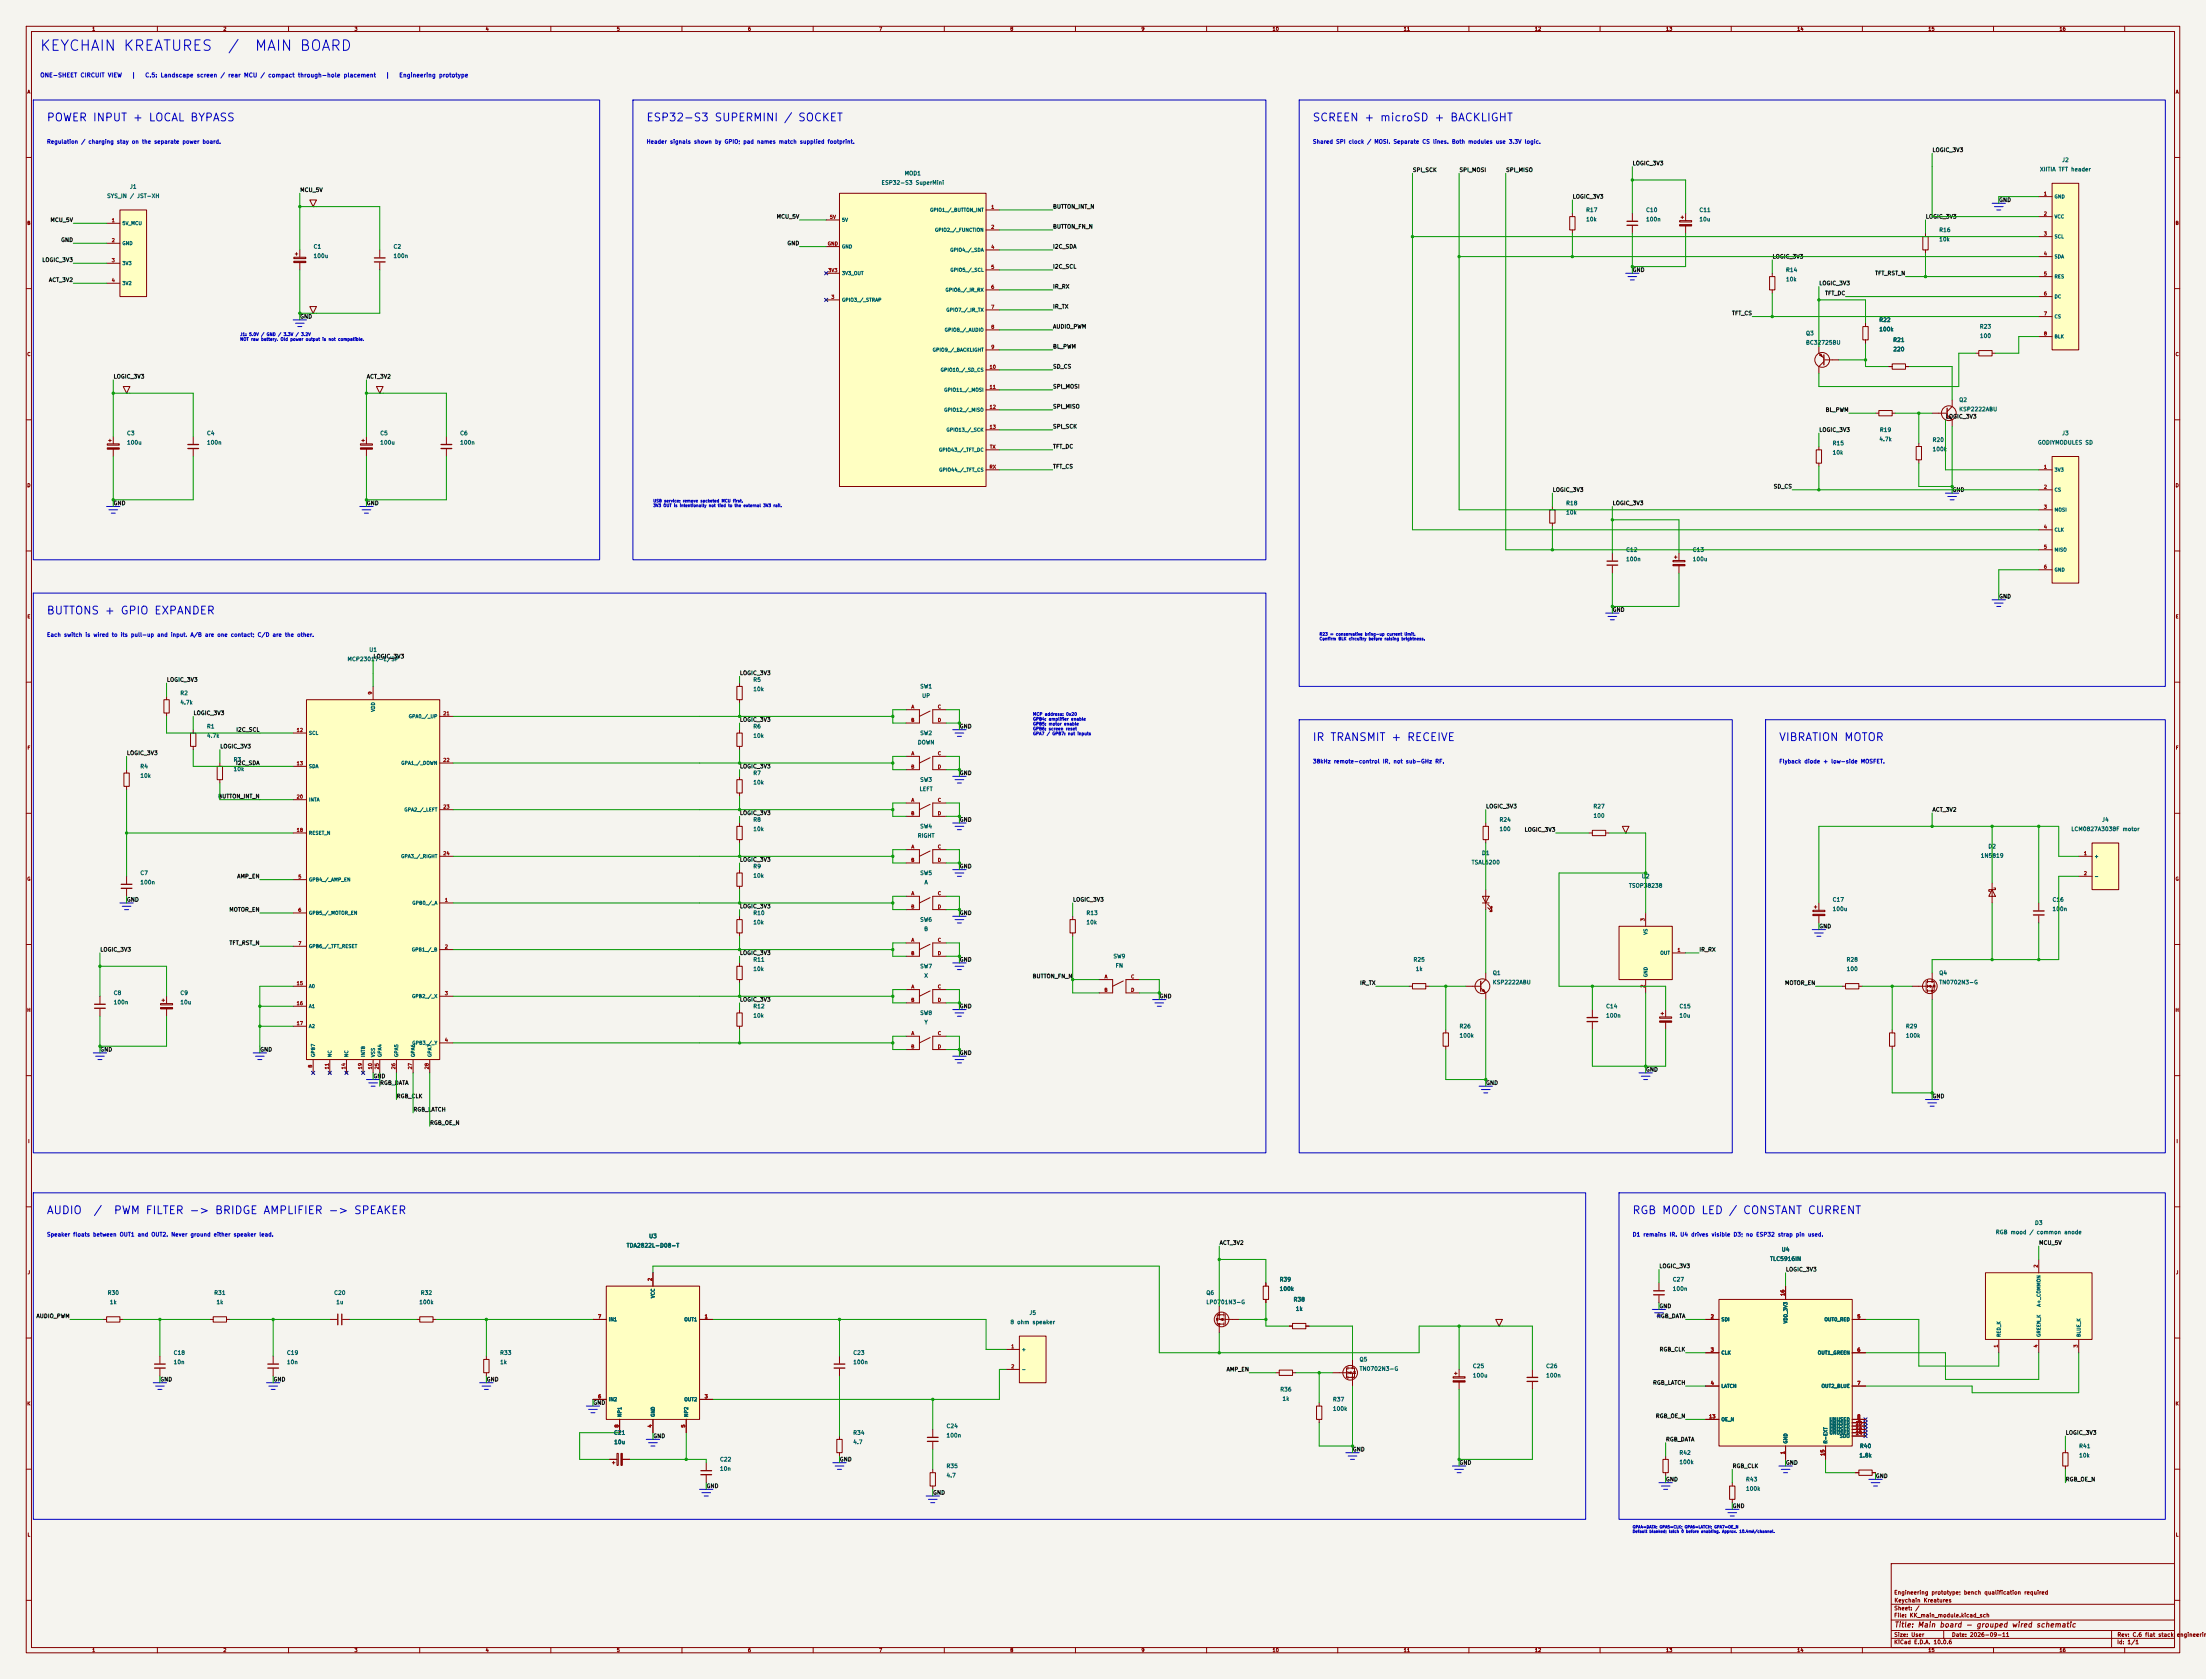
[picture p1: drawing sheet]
<svg xmlns="http://www.w3.org/2000/svg" width="841mm" height="640mm" viewBox="0 0 841 640" stroke-linecap="round" stroke-linejoin="round" font-family="sans-serif">
<defs><g id="words">
<g font-size="4" fill="#0000c2">
<text x="14.9" y="20.4">KEYCHAIN KREATURES</text>
<text x="86.6" y="20.4">/</text>
<text x="96.8" y="20.4">MAIN BOARD</text>
</g>
<g font-size="3" fill="#0000c2">
<text x="17.6" y="47">POWER INPUT + LOCAL BYPASS</text>
<text x="246.2" y="47">ESP32-S3 SUPERMINI / SOCKET</text>
<text x="500.2" y="47">SCREEN + microSD + BACKLIGHT</text>
<text x="17.6" y="235">BUTTONS + GPIO EXPANDER</text>
<text x="500.2" y="283.2">IR TRANSMIT + RECEIVE</text>
<text x="678" y="283.2">VIBRATION MOTOR</text>
<text x="17.6" y="463.6">AUDIO</text>
<text x="35.4" y="463.6">/</text>
<text x="43.2" y="463.6">PWM FILTER -&gt; BRIDGE AMPLIFIER -&gt; SPEAKER</text>
<text x="622.1" y="463.6">RGB MOOD LED / CONSTANT CURRENT</text>
</g>
<text font-size="2" fill="#840000" x="722" y="620.8">Title: Main board - grouped wired schematic</text>
<g font-size="1.6" fill="#0000c2">
<text x="15.2" y="29.9">ONE-SHEET CIRCUIT VIEW</text>
<text x="50" y="29.9">|</text>
<text x="55.2" y="29.9">C.5: Landscape screen / rear MCU / compact through-hole placement</text>
<text x="146.8" y="29.9">|</text>
<text x="152" y="29.9">Engineering prototype</text>
</g>
<g font-size="1.5" fill="#0000c2">
<text x="17.7" y="55.1">Regulation / charging stay on the separate power board.</text>
<text x="246.3" y="55.1">Header signals shown by GPIO; pad names match supplied footprint.</text>
<text x="500.3" y="55.1">Shared SPI clock / MOSI. Separate CS lines. Both modules use 3.3V logic.</text>
<text x="17.7" y="243.1">Each switch is wired to its pull-up and input. A/B are one contact; C/D are the other.</text>
<text x="500.3" y="291.3">38kHz remote-control IR, not sub-GHz RF.</text>
<text x="678.1" y="291.3">Flyback diode + low-side MOSFET.</text>
<text x="17.7" y="471.7">Speaker floats between OUT1 and OUT2. Never ground either speaker lead.</text>
<text x="622.3" y="471.7">D1 remains IR. U4 drives visible D3; no ESP32 strap pin used.</text>
</g>
<g font-size="1.5" fill="#0f0f0f">
<text x="736.6" y="58.3">LOGIC_3V3</text>
<text x="538.4" y="65.9">SPI_SCK</text>
<text x="556.2" y="65.9">SPI_MOSI</text>
<text x="574" y="65.9">SPI_MISO</text>
<text x="622.3" y="63.4">LOGIC_3V3</text>
<text x="114.3" y="73.5">MCU_5V</text>
<text x="599.4" y="76.1">LOGIC_3V3</text>
<text x="762" y="77.3">GND</text>
<text x="295.9" y="83.7">MCU_5V</text>
<text x="401.3" y="79.9">BUTTON_INT_N</text>
<text x="734" y="83.7">LOGIC_3V3</text>
<text x="19" y="85">MCU_5V</text>
<text x="401.3" y="87.5">BUTTON_FN_N</text>
<text x="23.1" y="92.6">GND</text>
<text x="300" y="93.8">GND</text>
<text x="401.3" y="95.1">I2C_SDA</text>
<text x="15.9" y="100.2">LOGIC_3V3</text>
<text x="675.6" y="98.9">LOGIC_3V3</text>
<text x="18.5" y="107.8">ACT_3V2</text>
<text x="401.3" y="102.7">I2C_SCL</text>
<text x="622.3" y="104">GND</text>
<text x="714.7" y="105.3">TFT_RST_N</text>
<text x="401.3" y="110.4">IR_RX</text>
<text x="693.4" y="109.1">LOGIC_3V3</text>
<text x="695.6" y="112.9">TFT_DC</text>
<text x="401.3" y="118">IR_TX</text>
<text x="114.3" y="121.8">GND</text>
<text x="401.3" y="125.6">AUDIO_PWM</text>
<text x="660.1" y="120.5">TFT_CS</text>
<text x="401.3" y="133.2">BL_PWM</text>
<text x="401.3" y="140.8">SD_CS</text>
<text x="43.1" y="144.6">LOGIC_3V3</text>
<text x="139.7" y="144.6">ACT_3V2</text>
<text x="401.3" y="148.5">SPI_MOSI</text>
<text x="401.3" y="156.1">SPI_MISO</text>
<text x="695.8" y="157.3">BL_PWM</text>
<text x="741.6" y="159.9">LOGIC_3V3</text>
<text x="401.3" y="163.7">SPI_SCK</text>
<text x="693.4" y="165">LOGIC_3V3</text>
<text x="401.3" y="171.3">TFT_DC</text>
<text x="401.3" y="178.9">TFT_CS</text>
<text x="591.8" y="187.8">LOGIC_3V3</text>
<text x="676" y="186.6">SD_CS</text>
<text x="744.2" y="187.8">GND</text>
<text x="43.1" y="192.9">GND</text>
<text x="139.7" y="192.9">GND</text>
<text x="614.6" y="192.9">LOGIC_3V3</text>
<text x="614.6" y="233.5">GND</text>
<text x="762" y="228.5">GND</text>
<text x="142.2" y="251.3">LOGIC_3V3</text>
<text x="281.9" y="257.7">LOGIC_3V3</text>
<text x="63.5" y="260.2">LOGIC_3V3</text>
<text x="73.6" y="272.9">LOGIC_3V3</text>
<text x="281.9" y="275.5">LOGIC_3V3</text>
<text x="89.9" y="279.3">I2C_SCL</text>
<text x="365.7" y="278">GND</text>
<text x="83.8" y="285.6">LOGIC_3V3</text>
<text x="48.2" y="288.2">LOGIC_3V3</text>
<text x="89.8" y="292">I2C_SDA</text>
<text x="281.9" y="293.2">LOGIC_3V3</text>
<text x="365.7" y="295.8">GND</text>
<text x="83" y="304.7">BUTTON_INT_N</text>
<text x="281.9" y="311">LOGIC_3V3</text>
<text x="566.4" y="308.5">LOGIC_3V3</text>
<text x="736.6" y="309.7">ACT_3V2</text>
<text x="365.7" y="313.6">GND</text>
<text x="581.1" y="317.4">LOGIC_3V3</text>
<text x="281.9" y="328.8">LOGIC_3V3</text>
<text x="90.2" y="335.1">AMP_EN</text>
<text x="365.7" y="331.3">GND</text>
<text x="48.2" y="344">GND</text>
<text x="87.2" y="347.8">MOTOR_EN</text>
<text x="281.9" y="346.6">LOGIC_3V3</text>
<text x="408.9" y="344">LOGIC_3V3</text>
<text x="365.7" y="349.1">GND</text>
<text x="693.4" y="354.2">GND</text>
<text x="38.1" y="363.1">LOGIC_3V3</text>
<text x="87.3" y="360.5">TFT_RST_N</text>
<text x="281.9" y="364.4">LOGIC_3V3</text>
<text x="647.7" y="363.1">IR_RX</text>
<text x="365.7" y="366.9">GND</text>
<text x="393.5" y="373.2">BUTTON_FN_N</text>
<text x="518.3" y="375.8">IR_TX</text>
<text x="680.3" y="375.8">MOTOR_EN</text>
<text x="281.9" y="382.1">LOGIC_3V3</text>
<text x="441.9" y="380.9">GND</text>
<text x="365.7" y="384.7">GND</text>
<text x="38.1" y="401.2">GND</text>
<text x="99" y="401.2">GND</text>
<text x="365.7" y="402.5">GND</text>
<text x="142.2" y="411.3">GND</text>
<text x="144.7" y="413.9">RGB_DATA</text>
<text x="566.4" y="413.9">GND</text>
<text x="627.3" y="408.8">GND</text>
<text x="151.1" y="419">RGB_CLK</text>
<text x="736.6" y="419">GND</text>
<text x="157.4" y="424">RGB_LATCH</text>
<text x="163.8" y="429.1">RGB_OE_N</text>
<text x="464.8" y="474.8">ACT_3V2</text>
<text x="777.2" y="474.8">MCU_5V</text>
<text x="632.4" y="483.7">LOGIC_3V3</text>
<text x="680.7" y="485">LOGIC_3V3</text>
<text x="13.7" y="502.8">AUDIO_PWM</text>
<text x="631.5" y="502.8">RGB_DATA</text>
<text x="632.4" y="499">GND</text>
<text x="632.5" y="515.5">RGB_CLK</text>
<text x="60.9" y="526.9">GND</text>
<text x="104.1" y="526.9">GND</text>
<text x="185.4" y="526.9">GND</text>
<text x="467.4" y="523.1">AMP_EN</text>
<text x="630" y="528.2">RGB_LATCH</text>
<text x="226" y="535.8">GND</text>
<text x="631.1" y="540.9">RGB_OE_N</text>
<text x="248.9" y="548.5">GND</text>
<text x="635" y="549.8">RGB_DATA</text>
<text x="787.4" y="547.2">LOGIC_3V3</text>
<text x="320" y="557.4">GND</text>
<text x="515.6" y="553.6">GND</text>
<text x="556.2" y="558.7">GND</text>
<text x="660.4" y="559.9">RGB_CLK</text>
<text x="680.7" y="558.7">GND</text>
<text x="715" y="563.7">GND</text>
<text x="269.2" y="567.6">GND</text>
<text x="635" y="565">GND</text>
<text x="787.4" y="565">RGB_OE_N</text>
<text x="355.6" y="570.1">GND</text>
<text x="660.4" y="575.2">GND</text>
</g>
<g font-size="1.5" fill="#006464">
<text x="777.5" y="65.7">XIITIA TFT header</text>
<text x="786" y="62.1">J2</text>
<text x="335.9" y="70.8">ESP32-S3 SuperMini</text>
<text x="344.7" y="67.2">MOD1</text>
<text x="40.6" y="75.8">SYS_IN / JST-XH</text>
<text x="49.4" y="72.3">J1</text>
<text x="604.5" y="81.2">R17</text>
<text x="627.4" y="81.2">C10</text>
<text x="647.7" y="81.2">C11</text>
<text x="604.5" y="84.7">10k</text>
<text x="627.4" y="84.7">100n</text>
<text x="647.7" y="84.7">10u</text>
<text x="739.1" y="88.8">R16</text>
<text x="119.4" y="95.1">C1</text>
<text x="149.8" y="95.1">C2</text>
<text x="739.1" y="92.3">10k</text>
<text x="119.4" y="98.7">100u</text>
<text x="149.8" y="98.7">100n</text>
<text x="680.7" y="104">R14</text>
<text x="680.7" y="107.6">10k</text>
<text x="716.3" y="123.1">R22</text>
<text x="754.6" y="125.6">R23</text>
<text x="688.3" y="128.2">Q3</text>
<text x="688.3" y="131.7">BC32725BU</text>
<text x="716.3" y="126.6">100k</text>
<text x="721.6" y="130.7">R21</text>
<text x="754.6" y="129.2">100</text>
<text x="721.6" y="134.3">220</text>
<text x="746.7" y="153.6">Q2</text>
<text x="746.7" y="157.1">KSP2222ABU</text>
<text x="48.2" y="166.3">C3</text>
<text x="78.7" y="166.3">C4</text>
<text x="144.8" y="166.3">C5</text>
<text x="175.2" y="166.3">C6</text>
<text x="716.5" y="165">R19</text>
<text x="786" y="166.3">J3</text>
<text x="48.2" y="169.8">100u</text>
<text x="78.7" y="169.8">100n</text>
<text x="144.8" y="169.8">100u</text>
<text x="175.2" y="169.8">100n</text>
<text x="698.5" y="170.1">R15</text>
<text x="698.5" y="173.6">10k</text>
<text x="716.3" y="168.5">4.7k</text>
<text x="736.6" y="168.8">R20</text>
<text x="736.6" y="172.4">100k</text>
<text x="776.8" y="169.8">GODIYMODULES SD</text>
<text x="596.9" y="192.9">R18</text>
<text x="596.9" y="196.5">10k</text>
<text x="619.7" y="210.7">C12</text>
<text x="619.7" y="214.3">100n</text>
<text x="645.1" y="210.7">C13</text>
<text x="645.1" y="214.3">100u</text>
<text x="140.6" y="248.8">U1</text>
<text x="132.3" y="252.4">MCP23017-E/SP</text>
<text x="287" y="260.2">R5</text>
<text x="287" y="263.8">10k</text>
<text x="350.6" y="262.8">SW1</text>
<text x="68.6" y="265.3">R2</text>
<text x="68.6" y="268.9">4.7k</text>
<text x="351.4" y="266.3">UP</text>
<text x="78.7" y="278">R1</text>
<text x="78.7" y="281.6">4.7k</text>
<text x="287" y="278">R6</text>
<text x="287" y="281.6">10k</text>
<text x="350.6" y="280.6">SW2</text>
<text x="349.7" y="284.1">DOWN</text>
<text x="53.3" y="293.3">R4</text>
<text x="88.9" y="290.7">R3</text>
<text x="53.3" y="296.8">10k</text>
<text x="88.9" y="294.3">10k</text>
<text x="287" y="295.8">R7</text>
<text x="287" y="299.4">10k</text>
<text x="350.6" y="298.3">SW3</text>
<text x="350.4" y="301.9">LEFT</text>
<text x="607.3" y="308.5">R27</text>
<text x="287" y="313.6">R8</text>
<text x="287" y="317.1">10k</text>
<text x="350.6" y="316.1">SW4</text>
<text x="571.5" y="313.6">R24</text>
<text x="571.5" y="317.1">100</text>
<text x="607.3" y="312.1">100</text>
<text x="789.5" y="317.1">LCM0827A3038F motor</text>
<text x="801.2" y="313.6">J4</text>
<text x="349.7" y="319.7">RIGHT</text>
<text x="757.8" y="323.7">D2</text>
<text x="560.9" y="329.8">TSAL6200</text>
<text x="564.8" y="326.3">D1</text>
<text x="755" y="327.3">1N5819</text>
<text x="53.3" y="333.9">C7</text>
<text x="287" y="331.4">R9</text>
<text x="287" y="334.9">10k</text>
<text x="350.6" y="333.9">SW5</text>
<text x="625.7" y="335.2">U2</text>
<text x="53.3" y="337.5">100n</text>
<text x="352.3" y="337.5">A</text>
<text x="620.8" y="338.7">TSOP38238</text>
<text x="698.5" y="344.1">C17</text>
<text x="698.5" y="347.6">100u</text>
<text x="782.3" y="344.1">C16</text>
<text x="782.3" y="347.6">100n</text>
<text x="287" y="349.1">R10</text>
<text x="287" y="352.7">10k</text>
<text x="350.6" y="351.7">SW6</text>
<text x="414" y="349.1">R13</text>
<text x="414" y="352.7">10k</text>
<text x="352.2" y="355.2">B</text>
<text x="424.3" y="365.6">SW9</text>
<text x="287" y="366.9">R11</text>
<text x="287" y="370.5">10k</text>
<text x="350.6" y="369.5">SW7</text>
<text x="425.1" y="369.2">FN</text>
<text x="538.7" y="366.9">R25</text>
<text x="539.5" y="370.5">1k</text>
<text x="568.9" y="372">Q1</text>
<text x="703.8" y="366.9">R28</text>
<text x="703.8" y="370.5">100</text>
<text x="739.1" y="372">Q4</text>
<text x="352.2" y="373">X</text>
<text x="568.9" y="375.6">KSP2222ABU</text>
<text x="739.1" y="375.6">TN0702N3-G</text>
<text x="43.2" y="379.6">C8</text>
<text x="43.2" y="383.2">100n</text>
<text x="68.6" y="379.6">C9</text>
<text x="68.6" y="383.2">10u</text>
<text x="287" y="384.7">R12</text>
<text x="287" y="388.3">10k</text>
<text x="350.6" y="387.2">SW8</text>
<text x="612.1" y="384.7">C14</text>
<text x="612.1" y="388.3">100n</text>
<text x="640.1" y="384.7">C15</text>
<text x="640.1" y="388.3">10u</text>
<text x="352.3" y="390.8">Y</text>
<text x="556.2" y="392.3">R26</text>
<text x="556.2" y="395.9">100k</text>
<text x="726.4" y="392.3">R29</text>
<text x="726.4" y="395.9">100k</text>
<text x="775.6" y="467.2">D3</text>
<text x="247.3" y="472.3">U3</text>
<text x="760.7" y="470.8">RGB mood / common anode</text>
<text x="238.7" y="475.9">TDA2822L-D08-T</text>
<text x="679.1" y="477.4">U4</text>
<text x="674.6" y="481">TLC5916IN</text>
<text x="487.7" y="488.8">R39</text>
<text x="637.5" y="488.8">C27</text>
<text x="40.9" y="493.9">R30</text>
<text x="41.7" y="497.5">1k</text>
<text x="81.5" y="493.9">R31</text>
<text x="82.3" y="497.5">1k</text>
<text x="127.2" y="493.9">C20</text>
<text x="128" y="497.5">1u</text>
<text x="159.7" y="497.5">100k</text>
<text x="160.2" y="493.9">R32</text>
<text x="459.7" y="493.9">Q6</text>
<text x="459.7" y="497.5">LP0701N3-G</text>
<text x="487.7" y="492.4">100k</text>
<text x="493" y="496.5">R38</text>
<text x="637.5" y="492.4">100n</text>
<text x="392.3" y="501.5">J5</text>
<text x="493.8" y="500">1k</text>
<text x="385" y="505.1">8 ohm speaker</text>
<text x="66" y="516.8">C18</text>
<text x="66" y="520.3">10n</text>
<text x="109.2" y="516.8">C19</text>
<text x="109.2" y="520.3">10n</text>
<text x="190.5" y="516.8">R33</text>
<text x="190.5" y="520.3">1k</text>
<text x="325.1" y="516.8">C23</text>
<text x="325.1" y="520.3">100n</text>
<text x="518.1" y="519.3">Q5</text>
<text x="561.3" y="521.9">C25</text>
<text x="589.3" y="521.9">C26</text>
<text x="518.1" y="522.9">TN0702N3-G</text>
<text x="561.3" y="525.4">100u</text>
<text x="589.3" y="525.4">100n</text>
<text x="487.9" y="530.7">R36</text>
<text x="488.7" y="534.3">1k</text>
<text x="508" y="534.6">R37</text>
<text x="508" y="538.1">100k</text>
<text x="360.7" y="544.7">C24</text>
<text x="233.9" y="547.3">C21</text>
<text x="234" y="550.8">10u</text>
<text x="325.1" y="547.3">R34</text>
<text x="325.1" y="550.8">4.7</text>
<text x="360.7" y="548.3">100n</text>
<text x="274.3" y="557.4">C22</text>
<text x="640.1" y="554.9">R42</text>
<text x="708.7" y="555.9">1.8k</text>
<text x="708.9" y="552.3">R40</text>
<text x="792.5" y="552.3">R41</text>
<text x="792.5" y="555.9">10k</text>
<text x="274.3" y="561">10n</text>
<text x="360.7" y="560">R35</text>
<text x="360.7" y="563.5">4.7</text>
<text x="640.1" y="558.4">100k</text>
<text x="665.5" y="565">R43</text>
<text x="665.5" y="568.6">100k</text>
</g>
<g font-size="1.5" fill="#840000">
<text x="722" y="608.2">Engineering prototype; bench qualification required</text>
<text x="722" y="611.2">Keychain Kreatures</text>
<text x="722" y="616.9">File: KK_main_module.kicad_sch</text>
<text x="722" y="614.2">Sheet: /</text>
<text x="722" y="627.1">KiCad E.D.A. 10.0.6</text>
<text x="722" y="624.3">Size: User</text>
<text x="744" y="624.3">Date: 2026-09-11</text>
<text x="807" y="627.1">Id: 1/1</text>
<text x="807" y="624.3">Rev: C.6 flat stack</text>
<text x="829.7" y="624.3">engineering</text>
</g>
<g font-size="1.3" fill="#840000">
<text x="35" y="12">1</text>
<text x="85" y="12">2</text>
<text x="135" y="12">3</text>
<text x="185" y="12">4</text>
<text x="235" y="12">5</text>
<text x="285" y="12">6</text>
<text x="335" y="12">7</text>
<text x="385" y="12">8</text>
<text x="435" y="12">9</text>
<text x="485" y="12">10</text>
<text x="535" y="12">11</text>
<text x="585" y="12">12</text>
<text x="635" y="12">13</text>
<text x="685" y="12">14</text>
<text x="735" y="12">15</text>
<text x="785" y="12">16</text>
<text x="10.3" y="36">A</text>
<text x="829.3" y="36">A</text>
<text x="10.2" y="86">B</text>
<text x="829.2" y="86">B</text>
<text x="10.2" y="136">C</text>
<text x="829.2" y="136">C</text>
<text x="10.2" y="186">D</text>
<text x="829.2" y="186">D</text>
<text x="10.3" y="236">E</text>
<text x="829.3" y="236">E</text>
<text x="10.3" y="286">F</text>
<text x="829.3" y="286">F</text>
<text x="10.2" y="336">G</text>
<text x="829.2" y="336">G</text>
<text x="10.2" y="386">H</text>
<text x="829.2" y="386">H</text>
<text x="10.6" y="436">I</text>
<text x="829.6" y="436">I</text>
<text x="10.4" y="486">J</text>
<text x="829.4" y="486">J</text>
<text x="10.2" y="536">K</text>
<text x="829.2" y="536">K</text>
<text x="10.3" y="586">L</text>
<text x="829.3" y="586">L</text>
<text x="35" y="630">1</text>
<text x="85" y="630">2</text>
<text x="135" y="630">3</text>
<text x="185" y="630">4</text>
<text x="235" y="630">5</text>
<text x="285" y="630">6</text>
<text x="335" y="630">7</text>
<text x="385" y="630">8</text>
<text x="435" y="630">9</text>
<text x="485" y="630">10</text>
<text x="535" y="630">11</text>
<text x="585" y="630">12</text>
<text x="635" y="630">13</text>
<text x="685" y="630">14</text>
<text x="735" y="630">15</text>
<text x="785" y="630">16</text>
</g>
<g font-size="1.3" fill="#a90000">
<text x="779" y="74.8">1</text>
<text x="316.2" y="83.7">5V</text>
<text x="377.7" y="79.9">1</text>
<text x="779" y="82.4">2</text>
<text x="42.4" y="85">1</text>
<text x="377.7" y="87.5">2</text>
<text x="42.4" y="92.6">2</text>
<text x="315.4" y="93.9">GND</text>
<text x="377.7" y="95.1">4</text>
<text x="779" y="90.1">3</text>
<text x="42.4" y="100.2">3</text>
<text x="779" y="97.7">4</text>
<text x="42.4" y="107.8">4</text>
<text x="315.6" y="104">3V3</text>
<text x="377.7" y="102.8">5</text>
<text x="779" y="105.3">5</text>
<text x="377.7" y="110.4">6</text>
<text x="779" y="112.9">6</text>
<text x="316.8" y="114.2">3</text>
<text x="377.7" y="118">7</text>
<text x="377.7" y="125.6">8</text>
<text x="779" y="120.5">7</text>
<text x="779" y="128.2">8</text>
<text x="377.7" y="133.2">9</text>
<text x="377.1" y="140.9">10</text>
<text x="377.1" y="148.5">11</text>
<text x="377.1" y="156.1">12</text>
<text x="377.1" y="163.7">13</text>
<text x="377.2" y="171.3">TX</text>
<text x="377.1" y="179">RX</text>
<text x="779" y="179">1</text>
<text x="779" y="186.6">2</text>
<text x="779" y="194.2">3</text>
<text x="779" y="201.8">4</text>
<text x="779" y="209.4">5</text>
<text x="779" y="217.1">6</text>
<text x="142.1" y="264.9" transform="rotate(-90 142.1 264.9)">9</text>
<text x="168.8" y="272.9">21</text>
<text x="347.2" y="275.5">B</text>
<text x="347.3" y="270.4">A</text>
<text x="357.4" y="270.4">C</text>
<text x="357.4" y="275.5">D</text>
<text x="112.9" y="279.3">12</text>
<text x="112.9" y="292">13</text>
<text x="168.8" y="290.7">22</text>
<text x="347.2" y="293.3">B</text>
<text x="347.3" y="288.2">A</text>
<text x="357.4" y="288.2">C</text>
<text x="357.4" y="293.3">D</text>
<text x="112.9" y="304.7">20</text>
<text x="347.3" y="306">A</text>
<text x="357.4" y="306">C</text>
<text x="168.8" y="308.5">23</text>
<text x="347.2" y="311">B</text>
<text x="357.4" y="311">D</text>
<text x="112.9" y="317.4">18</text>
<text x="347.3" y="323.7">A</text>
<text x="357.4" y="323.7">C</text>
<text x="168.8" y="326.3">24</text>
<text x="347.2" y="328.8">B</text>
<text x="357.4" y="328.8">D</text>
<text x="794.3" y="326.3">1</text>
<text x="113.6" y="335.2">5</text>
<text x="794.3" y="333.9">2</text>
<text x="347.3" y="341.5">A</text>
<text x="357.4" y="341.5">C</text>
<text x="113.6" y="347.9">6</text>
<text x="169.4" y="344.1">1</text>
<text x="347.2" y="346.6">B</text>
<text x="357.4" y="346.6">D</text>
<text x="627.3" y="351.3" transform="rotate(-90 627.3 351.3)">3</text>
<text x="347.3" y="359.3">A</text>
<text x="357.4" y="359.3">C</text>
<text x="113.6" y="360.6">7</text>
<text x="169.4" y="361.8">2</text>
<text x="347.2" y="364.4">B</text>
<text x="357.4" y="364.4">D</text>
<text x="639.3" y="363.1">1</text>
<text x="112.9" y="375.8">15</text>
<text x="347.3" y="377.1">A</text>
<text x="357.4" y="377.1">C</text>
<text x="421" y="373.3">A</text>
<text x="431" y="373.3">C</text>
<text x="627.3" y="376.7" transform="rotate(-90 627.3 376.7)">2</text>
<text x="112.9" y="383.4">16</text>
<text x="169.4" y="379.6">3</text>
<text x="347.2" y="382.2">B</text>
<text x="357.4" y="382.2">D</text>
<text x="420.9" y="378.4">B</text>
<text x="431" y="378.4">D</text>
<text x="112.9" y="391.1">17</text>
<text x="347.3" y="394.9">A</text>
<text x="357.4" y="394.9">C</text>
<text x="169.4" y="397.4">4</text>
<text x="347.2" y="399.9">B</text>
<text x="357.4" y="399.9">D</text>
<text x="119.3" y="407.2" transform="rotate(-90 119.3 407.2)">8</text>
<text x="125.6" y="407.8" transform="rotate(-90 125.6 407.8)">11</text>
<text x="132" y="407.8" transform="rotate(-90 132 407.8)">14</text>
<text x="138.3" y="407.8" transform="rotate(-90 138.3 407.8)">19</text>
<text x="142.1" y="407.8" transform="rotate(-90 142.1 407.8)">10</text>
<text x="144.7" y="407.8" transform="rotate(-90 144.7 407.8)">25</text>
<text x="151" y="407.8" transform="rotate(-90 151 407.8)">26</text>
<text x="157.4" y="407.8" transform="rotate(-90 157.4 407.8)">27</text>
<text x="163.7" y="407.8" transform="rotate(-90 163.7 407.8)">28</text>
<text x="777.1" y="483.4" transform="rotate(-90 777.1 483.4)">2</text>
<text x="248.8" y="488.4" transform="rotate(-90 248.8 488.4)">2</text>
<text x="680.6" y="494.1" transform="rotate(-90 680.6 494.1)">16</text>
<text x="227.9" y="502.8">7</text>
<text x="268.5" y="502.8">1</text>
<text x="652" y="502.8">2</text>
<text x="707.9" y="502.8">5</text>
<text x="385.3" y="514.2">1</text>
<text x="652" y="515.5">3</text>
<text x="707.9" y="515.5">6</text>
<text x="761.9" y="513.8" transform="rotate(-90 761.9 513.8)">1</text>
<text x="777.1" y="513.8" transform="rotate(-90 777.1 513.8)">4</text>
<text x="792.4" y="513.8" transform="rotate(-90 792.4 513.8)">3</text>
<text x="385.3" y="521.9">2</text>
<text x="227.9" y="533.3">6</text>
<text x="268.5" y="533.3">3</text>
<text x="652" y="528.2">4</text>
<text x="707.9" y="528.2">7</text>
<text x="236.1" y="544.3" transform="rotate(-90 236.1 544.3)">8</text>
<text x="248.8" y="544.3" transform="rotate(-90 248.8 544.3)">4</text>
<text x="261.5" y="544.3" transform="rotate(-90 261.5 544.3)">5</text>
<text x="651.4" y="540.9">13</text>
<text x="707.3" y="543.5">10</text>
<text x="707.3" y="544.7">11</text>
<text x="707.3" y="546">12</text>
<text x="707.9" y="540.9">8</text>
<text x="707.9" y="542.2">9</text>
<text x="707.3" y="547.3">14</text>
<text x="680.6" y="554.5" transform="rotate(-90 680.6 554.5)">1</text>
<text x="695.8" y="555.1" transform="rotate(-90 695.8 555.1)">15</text>
</g>
<g font-size="1.3" fill="#006464">
<text x="783.1" y="75.9">GND</text>
<text x="354.4" y="81">GPIO1_/_BUTTON_INT</text>
<text x="783.1" y="83.6">VCC</text>
<text x="46.5" y="86.1">5V_MCU</text>
<text x="320.8" y="84.8">5V</text>
<text x="356.3" y="88.6">GPIO2_/_FUNCTION</text>
<text x="46.5" y="93.7">GND</text>
<text x="320.8" y="95">GND</text>
<text x="783.1" y="91.2">SCL</text>
<text x="46.5" y="101.3">3V3</text>
<text x="362.1" y="96.3">GPIO4_/_SDA</text>
<text x="783.1" y="98.8">SDA</text>
<text x="320.8" y="105.1">3V3_OUT</text>
<text x="362.1" y="103.9">GPIO5_/_SCL</text>
<text x="783.1" y="106.4">RES</text>
<text x="46.5" y="109">3V2</text>
<text x="360.3" y="111.5">GPIO6_/_IR_RX</text>
<text x="320.8" y="115.3">GPIO3_/_STRAP</text>
<text x="360.6" y="119.1">GPIO7_/_IR_TX</text>
<text x="783.1" y="114">DC</text>
<text x="783.1" y="121.7">CS</text>
<text x="360" y="126.7">GPIO8_/_AUDIO</text>
<text x="783.1" y="129.3">BLK</text>
<text x="355.4" y="134.4">GPIO9_/_BACKLIGHT</text>
<text x="358.4" y="142">GPIO10_/_SD_CS</text>
<text x="359.8" y="149.6">GPIO11_/_MOSI</text>
<text x="359.8" y="157.2">GPIO12_/_MISO</text>
<text x="360.7" y="164.8">GPIO13_/_SCK</text>
<text x="357.8" y="172.5">GPIO43_/_TFT_DC</text>
<text x="357.9" y="180.1">GPIO44_/_TFT_CS</text>
<text x="783.1" y="180.1">3V3</text>
<text x="783.1" y="187.7">CS</text>
<text x="783.1" y="195.3">MOSI</text>
<text x="783.1" y="202.9">CLK</text>
<text x="783.1" y="210.6">MISO</text>
<text x="783.1" y="218.2">GND</text>
<text x="143.2" y="271.5" transform="rotate(-90 143.2 271.5)">VDD</text>
<text x="155.7" y="274.1">GPA0_/_UP</text>
<text x="117.6" y="280.4">SCL</text>
<text x="117.6" y="293.1">SDA</text>
<text x="152.8" y="291.8">GPA1_/_DOWN</text>
<text x="117.6" y="305.8">INTA</text>
<text x="154" y="309.6">GPA2_/_LEFT</text>
<text x="117.6" y="318.5">RESET_N</text>
<text x="152.7" y="327.4">GPA3_/_RIGHT</text>
<text x="798.3" y="327.4">+</text>
<text x="798.3" y="335">-</text>
<text x="117.6" y="336.3">GPB4_/_AMP_EN</text>
<text x="157" y="345.2">GPB0_/_A</text>
<text x="117.6" y="349">GPB5_/_MOTOR_EN</text>
<text x="628.4" y="356.5" transform="rotate(-90 628.4 356.5)">VS</text>
<text x="117.6" y="361.7">GPB6_/_TFT_RESET</text>
<text x="156.8" y="363">GPB1_/_B</text>
<text x="632.8" y="364.2">OUT</text>
<text x="117.6" y="376.9">A0</text>
<text x="628.4" y="372.6" transform="rotate(-90 628.4 372.6)">GND</text>
<text x="156.9" y="380.7">GPB2_/_X</text>
<text x="117.6" y="384.5">A1</text>
<text x="117.6" y="392.2">A2</text>
<text x="157" y="398.5">GPB3_/_Y</text>
<text x="120.4" y="403.1" transform="rotate(-90 120.4 403.1)">GPB7</text>
<text x="126.7" y="403.1" transform="rotate(-90 126.7 403.1)">NC</text>
<text x="133.1" y="403.1" transform="rotate(-90 133.1 403.1)">NC</text>
<text x="139.4" y="403.1" transform="rotate(-90 139.4 403.1)">INTB</text>
<text x="143.2" y="403.1" transform="rotate(-90 143.2 403.1)">VSS</text>
<text x="145.8" y="403.1" transform="rotate(-90 145.8 403.1)">GPA4</text>
<text x="152.1" y="403.1" transform="rotate(-90 152.1 403.1)">GPA5</text>
<text x="158.5" y="403.1" transform="rotate(-90 158.5 403.1)">GPA6</text>
<text x="164.8" y="403.1" transform="rotate(-90 164.8 403.1)">GPA7</text>
<text x="249.9" y="495" transform="rotate(-90 249.9 495)">VCC</text>
<text x="231.9" y="503.9">IN1</text>
<text x="260.7" y="503.9">OUT1</text>
<text x="656.1" y="503.9">SDI</text>
<text x="695.4" y="503.9">OUT0_RED</text>
<text x="778.2" y="498.3" transform="rotate(-90 778.2 498.3)">A+_COMMON</text>
<text x="681.7" y="504.6" transform="rotate(-90 681.7 504.6)">VDD_3V3</text>
<text x="763" y="509.8" transform="rotate(-90 763 509.8)">RED_K</text>
<text x="778.2" y="509.8" transform="rotate(-90 778.2 509.8)">GREEN_K</text>
<text x="793.5" y="509.8" transform="rotate(-90 793.5 509.8)">BLUE_K</text>
<text x="389.4" y="515.4">+</text>
<text x="656.1" y="516.6">CLK</text>
<text x="692.8" y="516.6">OUT1_GREEN</text>
<text x="389.4" y="523">-</text>
<text x="656.1" y="529.3">LATCH</text>
<text x="694.3" y="529.3">OUT2_BLUE</text>
<text x="231.9" y="534.4">IN2</text>
<text x="260.7" y="534.4">OUT2</text>
<text x="237.2" y="540.3" transform="rotate(-90 237.2 540.3)">NP1</text>
<text x="249.9" y="540.3" transform="rotate(-90 249.9 540.3)">GND</text>
<text x="262.6" y="540.3" transform="rotate(-90 262.6 540.3)">NP2</text>
<text x="656.1" y="542">OE_N</text>
<text x="697.3" y="542">UNUSED</text>
<text x="681.7" y="550.4" transform="rotate(-90 681.7 550.4)">GND</text>
<text x="696.9" y="550.4" transform="rotate(-90 696.9 550.4)">R-EXT</text>
<text x="701.2" y="548.4">SDO</text>
</g>
<g font-size="1.2" fill="#0000c2">
<text x="91.4" y="128.3">J1: 5.0V / GND / 3.3V / 3.2V</text>
<text x="91.4" y="130.2">NOT raw battery. Old power output is not compatible.</text>
<text x="393.7" y="273.1">MCP address: 0x20</text>
<text x="393.7" y="274.9">GPB4: amplifier enable</text>
<text x="393.7" y="276.8">GPB5: motor enable</text>
<text x="393.7" y="278.6">GPB6: screen reset</text>
<text x="393.7" y="280.5">GPA7 / GPB7: not inputs</text>
</g>
<g font-size="1.1" fill="#0000c2">
<text x="248.9" y="191.7">USB service: remove socketed MCU first.</text>
<text x="248.9" y="193.5">3V3 OUT is intentionally not tied to the external 3V3 rail.</text>
<text x="502.9" y="242.5">R23 = conservative bring-up current limit.</text>
<text x="502.9" y="244.3">Confirm BLK circuitry before raising brightness.</text>
<text x="622.3" y="582.8">GPA4=DATA; GPA5=CLK; GPA6=LATCH; GPA7=OE_N</text>
<text x="622.3" y="584.5">Default blanked; latch 0 before enabling. Approx. 10.4mA/channel.</text>
</g>
</g></defs>
<path d="M0 0h841v640h-841z" fill="#f5f4ef" stroke="#f5f4ef" stroke-width=".38"/>
<g fill="none" stroke="#840000" stroke-width=".38">
<path d="M10 10h821v620h-821zM12 12h817v616h-817zM60 10v2M110 10v2M160 10v2M210 10v2M260 10v2M310 10v2M360 10v2M410 10v2M460 10v2M510 10v2"/>
<path d="M560 10v2M610 10v2M660 10v2M710 10v2M760 10v2M810 10v2M10 60h2M118.1 76.2h2.5l-1.2 2.6zM119.4 78.8h.1M829 60h2M598.4 82.6h2.1v5.1h-2.1zM599.4 81.3v1.3"/>
<path d="M599.4 87.7v1.2M10 110h2M674.6 105.4h2.1v5.1h-2.1zM675.6 104.2v1.2M675.6 110.5v1.3M829 110h2M10 160h2M73.7 166.4v2.8M73.7 171.2v2.8M829 160h2M10 210h2M637.8 213.6h4.6v.5h-4.6z"/>
<path d="M638.3 212.4h1M638.8 211.9v1M640.1 210.8v2.8M640.1 215.7v2.8M829 210h2M10 260h2M829 260h2M10 310h2M829 310h2M10 360h2M829 360h2M10 410h2"/>
<path d="M829 410h2M10 460h2M829 460h2M10 510h2M829 510h2M10 560h2M829 560h2M721 596h108v32h-108zM10 610h2M721 617.5h108M721 611.5h108M829 610h2"/>
<path d="M60 628v2M110 628v2M160 628v2M210 628v2M260 628v2M310 628v2M360 628v2M410 628v2M460 628v2M510 628v2M560 628v2M610 628v2"/>
<path d="M660 628v2M710 628v2M721 624.5h108M721 621.5h108M741 621.5v3M760 628v2M805 621.5v6.5M810 628v2"/>
</g>
<path d="M71.6 169.4h4.1M71.6 171h4.1" fill="none" stroke="#840000" stroke-width=".51"/>
<path d="M637.8 215.2h4.6v.5h-4.6z" fill="#840000" stroke="#840000" stroke-width=".38"/>
<path d="M45.7 80h10.2v33.1h-10.2z" fill="#ffffc2"/>
<g fill="none" stroke="#840000" stroke-width=".38">
<path d="M40.6 85.1h5.1M40.6 92.7h5.1M45.7 80h10.2v33.1h-10.2zM40.6 100.4h5.1M40.6 108h5.1M47 147.3h2.5l-1.2 2.6zM48.3 149.9h.1M40.9 169.2h4.6v.5h-4.6zM41.4 167.9h1M41.9 167.4v1M43.2 166.4v2.8M43.2 171.2v2.8"/>
<path d="M590.8 194.3h2v5.1h-2zM591.8 193.1v1.2M591.8 199.4v1.3"/>
</g>
<path d="M40.9 170.7h4.6v.5h-4.6z" fill="#840000" stroke="#840000" stroke-width=".38"/>
<path d="M231.1 490.2h35.6v50.8h-35.6z" fill="#ffffc2"/>
<path d="M231.1 490.2h35.6v50.8h-35.6zM248.9 485.2v5M184.4 518.2h2v5.1h-2zM185.4 516.9v1.3M226.1 502.9h5M266.7 502.9h5.1M185.4 523.3v1.2M226.1 533.4h5M266.7 533.4h5.1M236.2 541v5.1M248.9 541v5.1M261.6 541v5.1" fill="none" stroke="#840000" stroke-width=".38"/>
<path d="M116.8 266.7h50.8v137.2h-50.8z" fill="#ffffc2"/>
<g fill="none" stroke="#840000" stroke-width=".38">
<path d="M112 98.1h4.6v.5h-4.6zM112.5 96.8h1M113 96.3v1M114.3 95.3v2.8M144.8 95.3v2.8M114.3 100.1v2.8M118.1 116.9h2.5l-1.2 2.5zM119.4 119.4h.1M144.8 100.1v2.8M710.2 124.5h2v5.1h-2zM711.2 123.2v1.3M711.2 129.6v1.2"/>
<path d="M143.5 147.3h2.5l-1.2 2.6zM144.8 149.9h.1M137.4 169.2h4.6v.5h-4.6zM137.9 167.9h1M138.4 167.4v1M139.7 166.4v2.8M139.7 171.2v2.8M170.2 166.4v2.8M170.2 171.2v2.8M62.5 266.7h2v5.1h-2zM63.5 265.5v1.2M63.5 271.8v1.3"/>
<path d="M72.6 279.4h2.1v5.1h-2.1zM73.7 278.2v1.2M111.8 279.4h5M116.8 266.7h50.8v137.2h-50.8zM142.2 261.6v5.1M167.6 273.1h5.1M345.4 270.5h5.1v5.1h-5.1M354.6 271l-4.1 2.1M360.7 270.5h-5.1v5.1h5.1M47.2 294.7h2.1v5h-2.1zM48.3 293.4v1.3M48.3 299.7v1.3"/>
<path d="M73.7 284.5v1.3M82.8 292.1h2v5.1h-2zM83.8 290.9v1.2M83.8 297.2v1.3M111.8 292.1h5M167.6 290.9h5.1M345.4 288.3h5.1v5.1h-5.1M354.6 288.8l-4.1 2.1M360.7 288.3h-5.1v5.1h5.1M111.8 317.5h5M111.8 304.8h5M167.6 308.6h5.1"/>
<path d="M345.4 306.1h5.1v5.1h-5.1M354.6 306.6l-4.1 2M360.7 306.1h-5.1v5.1h5.1M48.3 334v2.8M48.3 338.9v2.8M111.8 335.3h5M167.6 326.4h5.1M345.4 323.9h5.1v5.1h-5.1M354.6 324.4l-4.1 2M360.7 323.9h-5.1v5.1h5.1M111.8 348h5M167.6 344.2h5.1"/>
<path d="M407.9 350.5h2.1v5.1h-2.1zM408.9 349.3v1.2M408.9 355.6v1.3M38.1 379.8v2.7M63.5 379.8v2.7M111.8 360.7h5M111.8 375.9h5M167.6 362h5.1M167.6 379.8h5.1M38.1 384.6v2.8M61.2 382.5h4.6v.6h-4.6zM61.7 381.3h1"/>
<path d="M62.2 380.8v1M63.5 384.6v2.8M111.8 383.6h5M111.8 391.2h5M167.6 397.5h5.1M119.4 403.9v5.1M125.3 408.6l.8 .7M125.7 403.9v5.1M126.1 408.6l-.8 .7M131.7 408.6l.8 .7M132.1 403.9v5.1M132.5 408.6l-.8 .7"/>
<path d="M138.4 403.9v5.1M142.2 403.9v5.1M144.8 403.9v5.1M151.1 403.9v5.1M157.5 403.9v5.1M163.8 403.9v5.1M39.4 502.9h1.2M40.6 501.9h5.1v2.1h-5.1zM45.7 502.9h1.3M61 516.9v2.8M80 502.9h1.3M81.3 501.9h5.1v2.1h-5.1z"/>
<path d="M86.4 502.9h1.2M104.1 516.9v2.8M125.7 502.9h2.8M130.6 502.9h2.7M158.7 502.9h1.3M160 501.9h5.1v2.1h-5.1zM165.1 502.9h1.3M491.5 505.5h1.3M492.8 504.5h5v2h-5zM497.8 505.5h1.3M61 521.7v2.8M104.1 521.7v2.8"/>
<path d="M486.4 523.3h1.3M487.7 522.2h5.1v2.1h-5.1zM492.8 523.3h1.2M232.4 556.3h2.8M233.4 557.6h1M233.9 557v1.1M235.2 554h.5v4.6h-.5zM237.2 556.3h2.8M269.2 557.6v2.7M319 548.7h2.1v5h-2.1zM320 547.4v1.3M320 553.7v1.3"/>
<path d="M269.2 562.4v2.8"/>
</g>
<g fill="none" stroke="#840000" stroke-width=".51">
<path d="M142.7 98.3h4.1M142.7 99.8h4.1M168.1 169.4h4.1M168.1 171h4.1M46.2 337.1h4.1M46.2 338.6h4.1M36.1 382.8h4M36.1 384.3h4M58.9 520h4.1M102.1 520h4.1M128.8 500.9v4.1M130.3 500.9v4.1"/>
<path d="M58.9 521.5h4.1M102.1 521.5h4.1M267.2 560.6h4.1M267.2 562.1h4.1"/>
</g>
<g fill="#840000" stroke="#840000" stroke-width=".38">
<path d="M236.7 554h.5v4.6h-.5z"/>
<path d="M61.2 384.1h4.6v.5h-4.6z"/>
<path d="M137.4 170.7h4.6v.5h-4.6z"/>
<path d="M112 99.6h4.6v.5h-4.6z"/>
</g>
<path d="M320 73.7h55.9v111.7h-55.9z" fill="#ffffc2"/>
<g fill="none" stroke="#840000" stroke-width=".38">
<path d="M320 73.7h55.9v111.7h-55.9zM315 83.8h5M315 94h5M375.9 80h5.1M375.9 87.7h5.1M375.9 95.3h5.1M622.3 81.3v2.8M622.3 86.1v2.8M640.3 84.1h4.6v.5h-4.6zM640.8 82.8h1.1M641.3 82.3v1M642.6 81.3v2.8"/>
<path d="M642.6 86.1v2.8M315 114.3h5M315 104.2h5M375.9 102.9h5.1M375.9 110.5h5.1M375.9 118.1h5.1M375.9 125.8h5.1M375.9 133.4h5.1M375.9 141h5.1M375.9 148.6h5.1M375.9 156.2h5.1M375.9 163.9h5.1"/>
<path d="M375.9 179.1h5.1M375.9 171.5h5.1M419.1 373.4h5.1v5.1h-5.1M428.2 373.9l-4 2M434.3 373.4h-5v5.1h5M345.4 395h5.1v5.1h-5.1M354.6 395.5l-4.1 2M360.7 395h-5.1v5.1h5.1M515.6 518.2v3.3M508 523.3h5.3M513.3 521.4v3.8M513.8 521.5h2.6v3.5h-2.6"/>
<path d="M513.8 523.3h1.8v5M513.8 521v1M513.8 522.8v1M513.8 524.5v1M516 522.9h.8M516.4 522.9l.4 .6h-.8z"/>
<circle cx="514.7" cy="523.3" r="2.79"/>
</g>
<g fill="#840000" stroke="#840000" stroke-width=".38">
<path d="M640.3 85.6h4.6v.5h-4.6z"/>
<path d="M514.1 523.3l1-.4v.7z"/>
<circle cx="515.6" cy="521.5" r=".25"/>
<circle cx="515.6" cy="525" r=".25"/>
</g>
<path d="M620.3 84.3h4M620.3 85.9h4" fill="none" stroke="#840000" stroke-width=".51"/>
<path d="M756.9 485.2h40.7v25.4h-40.7z" fill="#ffffc2"/>
<path d="M756.9 485.2h40.7v25.4h-40.7zM777.2 480.1v5.1M762 510.6v5M777.2 510.6v5M792.5 510.6v5M786.4 553.7h2v5.1h-2zM787.4 552.5v1.2M787.4 558.8v1.3" fill="none" stroke="#840000" stroke-width=".38"/>
<path d="M655.3 495.3h50.8v55.9h-50.8z" fill="#ffffc2"/>
<g fill="none" stroke="#840000" stroke-width=".38">
<path d="M693.4 132.1v2.5l1.9 1.9M695.3 137.2h5.7M695.3 137.8l-1.9 1.9v2.6M759.5 339.1l1.2 2.6h-2.5zM759.5 336.6v7.6M760.1 338.5h.6v.6h-2.5v.6h.6M777.2 344.2v2.8M777.2 349v2.8M632.5 489v2.8M632.5 493.8v2.8M655.3 495.3h50.8v55.9h-50.8zM680.7 490.2v5.1"/>
<path d="M570.2 502.9h2.6l-1.3 2.6zM571.5 505.5h.1M650.2 502.9h5.1M650.2 515.6h5.1M706.1 502.9h5.1M706.1 515.6h5.1M501.9 536h2v5h-2zM502.9 534.7v1.3M554 524.8h4.5v.5h-4.5zM554.5 523.5h1M555 523v1M556.3 522v2.8"/>
<path d="M556.3 526.8v2.8M584.2 522v2.8M584.2 526.8v2.8M650.2 528.3h5.1M706.1 528.3h5.1M502.9 541v1.3M634 556.3h2v5.1h-2zM635 555v1.3M650.2 541h5.1M680.7 551.2v5.1M696 551.2v5.1M706.1 541h5.1"/>
<path d="M706.1 542.3h5.1M706.1 543.6h5.1M706.1 544.9h5.1M706.1 546.1h5.1M706.1 547.4h5.1M635 561.4v1.2M659.4 566.4h2v5.1h-2zM660.4 565.2v1.2M660.4 571.5v1.3M707.4 561.4h1.3M708.7 560.3h5v2.1h-5zM713.7 561.4h1.3"/>
<circle cx="694.7" cy="137.2" r="2.82"/>
</g>
<path d="M695.3 135.3v3.8M775.2 347.2h4.1M775.2 348.8h4.1M630.4 492h4.1M630.4 493.5h4.1M582.2 525h4M582.2 526.6h4" fill="none" stroke="#840000" stroke-width=".51"/>
<g fill="#840000" stroke="#840000" stroke-width=".38">
<path d="M694.2 134.9l.5 1-1-.5z"/>
<path d="M554 526.3h4.5v.5h-4.5z"/>
</g>
<path d="M797.6 321.3h10.1v17.8h-10.1z" fill="#ffffc2"/>
<g fill="none" stroke="#840000" stroke-width=".38">
<path d="M618.5 315h2.5l-1.2 2.5zM619.8 317.5h.1M792.5 326.4h5.1M792.5 334h5.1M797.6 321.3h10.1v17.8h-10.1zM691.1 347h4.6v.5h-4.6zM691.6 345.7h1.1M692.1 345.2v1M693.4 344.2v2.8M693.4 349v2.8M702.3 375.9h1.3M703.6 374.9h5.1v2.1h-5.1z"/>
<path d="M708.7 375.9h1.2M729 375.9h5.3M734.3 374v3.8M734.8 374.2h2.6v3.5h-2.6M734.8 375.9h1.8v5.1M734.8 373.7v1M734.8 375.4v1M734.8 377.2v1M736.6 370.9v3.3M737 375.6h.7M737.4 375.6l.3 .6h-.7zM720.3 393.7h2.1v5.1h-2.1z"/>
<path d="M721.4 392.5v1.2M721.4 398.8v1.3"/>
<circle cx="735.7" cy="375.9" r="2.79"/>
</g>
<g fill="#840000" stroke="#840000" stroke-width=".38">
<path d="M691.1 348.5h4.6v.5h-4.6z"/>
<path d="M735.1 375.9l1-.3v.7z"/>
<circle cx="736.6" cy="374.2" r=".25"/>
<circle cx="736.6" cy="377.7" r=".25"/>
</g>
<path d="M617.2 353.1h20.3v20.3h-20.3z" fill="#ffffc2"/>
<g fill="none" stroke="#840000" stroke-width=".38">
<path d="M733 90.2h2.1v5.1h-2.1zM734.1 88.9v1.3M734.1 95.3v1.2M753.1 134.6h1.3M754.4 133.6h5.1v2.1h-5.1zM759.5 134.6h1.2M614.7 210.8v2.8M614.7 215.7v2.8M617.2 353.1h20.3v20.3h-20.3zM627.4 348v5.1M537.2 375.9h1.3M538.5 374.9h5.1v2.1h-5.1z"/>
<path d="M543.6 375.9h1.2M627.4 373.4v5.1M637.5 363.2h5.1M607.1 384.8v2.8M607.1 389.7v2.8M632.7 387.6h4.6v.5h-4.6zM633.2 386.4h1M633.7 385.8v1.1M635 384.8v2.8M635 389.7v2.8M464.8 497.9v5h1.8M481.6 490.2h2v5.1h-2z"/>
<path d="M482.6 489v1.2M482.6 495.3v1.3M320 516.9v2.8M463.7 502.6h.7M464.1 502.6l.3 .6h-.7zM464.8 504.7v3.3M466.6 501.2h-2.5v3.5h2.5M466.6 500.7v1M466.6 502.4v1M466.6 504.2v1M467.1 501v3.8M467.1 502.9h5.3"/>
<path d="M320 521.7v2.8M355.6 544.9v2.7M355.6 549.7v2.8M354.6 561.4h2v5h-2zM355.6 560.1v1.3M355.6 566.4v1.3"/>
<circle cx="465.7" cy="502.9" r="2.79"/>
</g>
<path d="M612.6 213.9h4.1M612.6 215.4h4.1M605 387.9h4.1M605 389.4h4.1M318 520h4.1M318 521.5h4.1M353.6 547.9h4M353.6 549.4h4" fill="none" stroke="#840000" stroke-width=".51"/>
<g fill="#840000" stroke="#840000" stroke-width=".38">
<path d="M632.7 389.1h4.6v.6h-4.6z"/>
<path d="M465.1 502.9l1-.3v.7z"/>
<circle cx="464.8" cy="504.7" r=".25"/>
<circle cx="464.8" cy="501.2" r=".25"/>
</g>
<path d="M388.6 509.3h10.2v17.8h-10.2z" fill="#ffffc2"/>
<path d="M383.5 514.4h5.1M388.6 509.3h10.2v17.8h-10.2zM383.5 522h5.1" fill="none" stroke="#840000" stroke-width=".38"/>
<path d="M782.3 69.9h10.2v63.5h-10.2z" fill="#ffffc2"/>
<path d="M777.2 75h5.1M782.3 69.9h10.2v63.5h-10.2zM777.2 82.6h5.1M777.2 90.2h5.1M777.2 97.8h5.1M777.2 105.4h5.1M777.2 113.1h5.1M777.2 120.7h5.1M777.2 128.3h5.1" fill="none" stroke="#840000" stroke-width=".38"/>
<path d="M782.3 174h10.2v48.3h-10.2z" fill="#ffffc2"/>
<g fill="none" stroke="#840000" stroke-width=".38">
<path d="M711.2 123.2v1.3M711.2 129.6v1.2M720.1 139.7h1.3M721.4 138.7h5v2h-5zM726.4 139.7h1.3M715 157.5h1.3M716.3 156.5h5.1v2h-5.1zM721.4 157.5h1.2M736.6 157.5h5.7M742.3 158.1l1.9 1.9v2.6M744.2 152.4v2.6l-1.9 1.9M692.4 171.5h2v5.1h-2z"/>
<path d="M693.4 170.2v1.3M693.4 176.6v1.2M730.5 170.2h2v5.1h-2zM731.5 168.9v1.3M731.5 175.3v1.3M777.2 179.1h5.1M782.3 174h10.2v48.3h-10.2zM777.2 186.7h5.1M777.2 194.3h5.1M777.2 202h5.1M777.2 209.6h5.1M777.2 217.2h5.1"/>
<path d="M280.9 261.6h2.1v5.1h-2.1zM280.9 279.4h2.1v5.1h-2.1zM281.9 260.4v1.2M281.9 266.7v1.3M281.9 278.2v1.2M280.9 297.2h2.1v5.1h-2.1zM281.9 284.5v1.3M281.9 295.9v1.3M280.9 315h2.1v5.1h-2.1zM281.9 302.3v1.3M281.9 313.7v1.3M565.4 315h2v5.1h-2z"/>
<path d="M566.4 313.7v1.3M605.8 317.5h1.3M607.1 316.5h5v2h-5zM612.1 317.5h1.3M280.9 332.8h2.1v5h-2.1zM281.9 320.1v1.2M281.9 331.5v1.3M281.9 337.8v1.3M566.4 320.1v1.2M566.4 339.1v7.6M280.9 350.5h2.1v5.1h-2.1zM281.9 349.3v1.2"/>
<path d="M281.9 355.6v1.3M345.4 341.7h5.1v5h-5.1M345.4 359.4h5.1v5.1h-5.1M354.6 359.9l-4.1 2.1M354.6 342.2l-4.1 2M360.7 341.7h-5.1v5h5.1M360.7 359.4h-5.1v5.1h5.1M565.1 341.7h2.6l-1.3 2.5zM565.1 344.2h2.6M567.2 346l1.5 1.5v-.8v.8h-.8M567.2 344.7l1.5 1.5v-.7v.7h-.8M280.9 368.3h2.1v5.1h-2.1z"/>
<path d="M281.9 367.1v1.2M281.9 373.4v1.3M345.4 377.2h5.1v5.1h-5.1M354.6 377.7l-4.1 2.1M360.7 377.2h-5.1v5.1h5.1M558.8 375.9h5.7M564.5 376.6l1.9 1.9v2.5M566.4 370.9v2.5l-1.9 1.9M280.9 386.1h2.1v5.1h-2.1zM281.9 384.8v1.3M281.9 391.2v1.3M550.2 393.7h2v5.1h-2z"/>
<path d="M551.2 392.5v1.2M551.2 398.8v1.3M248.9 485.2v5M482.6 489v1.2M482.6 495.3v1.3M680.7 490.2v5.1M226.1 502.9h5M266.7 502.9h5.1M491.5 505.5h1.3M497.8 505.5h1.3M650.2 502.9h5.1M650.2 515.6h5.1"/>
<path d="M706.1 502.9h5.1M706.1 515.6h5.1M226.1 533.4h5M266.7 533.4h5.1M650.2 528.3h5.1M706.1 528.3h5.1M232.4 556.3h2.8M236.2 541v5.1M237.2 556.3h2.8M248.9 541v5.1M261.6 541v5.1M650.2 541h5.1"/>
<path d="M680.7 551.2v5.1M696 551.2v5.1M706.1 541h5.1M706.1 542.3h5.1M706.1 543.6h5.1M706.1 544.9h5.1M706.1 546.1h5.1M706.1 547.4h5.1M707.4 561.4h1.3M713.7 561.4h1.3"/>
<circle cx="742.9" cy="157.5" r="2.82"/>
<circle cx="565.1" cy="375.9" r="2.82"/>
</g>
<path d="M742.3 155.6v3.8M564.5 374v3.8" fill="none" stroke="#840000" stroke-width=".51"/>
<g fill="#840000" stroke="#840000" stroke-width=".38">
<path d="M565.1 377.7l.6-.5 .5 1z"/>
<path d="M742.9 159.3l.6-.5 .5 1z"/>
</g>
<g fill="none" stroke="#0000c2" stroke-width=".38">
<path d="M12.7 38.1h215.9v175.3h-215.9zM241.3 38.1h241.3v175.3h-241.3zM495.3 38.1h330.2v223.5h-330.2zM759.5 77.5h5M760.3 78.8h3.4M761.2 80h1.6M619.8 104.2h5M620.6 105.4h3.4M621.5 106.7h1.6M111.8 121.9h5M112.6 123.2h3.4M113.5 124.5h1.6"/>
<path d="M40.6 193.1h5.1M41.5 194.3h3.3M42.4 195.6h1.5M137.2 193.1h5M138 194.3h3.4M138.9 195.6h1.6M741.7 188h5.1M742.6 189.3h3.3M743.5 190.5h1.5M12.7 226.1h469.9v213.3h-469.9zM612.1 233.7h5.1M613 235h3.3"/>
<path d="M613.9 236.2h1.5M759.5 228.6h5M760.3 229.9h3.4M761.2 231.2h1.6M363.2 278.2h5.1M364.1 279.4h3.3M495.3 274.3h165.1v165.1h-165.1zM673.1 274.3h152.4v165.1h-152.4zM363.2 295.9h5.1M364.1 297.2h3.3M365 298.5h1.5M365 280.7h1.5"/>
<path d="M363.2 313.7h5.1M364.1 315h3.3M365 316.3h1.5M363.2 331.5h5.1M364.1 332.8h3.3M365 334h1.5M45.7 344.2h5.1M46.6 345.5h3.3M47.5 346.7h1.5M363.2 349.3h5.1M364.1 350.5h3.3M365 351.8h1.5"/>
<path d="M690.9 354.4h5.1M691.8 355.6h3.3M692.7 356.9h1.5M363.2 367.1h5.1M364.1 368.3h3.3M365 369.6h1.5M363.2 384.8h5.1M364.1 386.1h3.3M365 387.4h1.5M439.4 381h5.1M440.3 382.3h3.3M441.2 383.6h1.5"/>
<path d="M35.6 401.3h5M36.4 402.6h3.4M37.3 403.9h1.6M96.5 401.3h5.1M97.4 402.6h3.3M98.3 403.9h1.5M139.7 411.5h5.1M140.6 412.8h3.3M141.5 414h1.5M363.2 402.6h5.1M364.1 403.9h3.3M365 405.2h1.5"/>
<path d="M563.9 414h5.1M564.8 415.3h3.3M565.7 416.6h1.5M624.8 409h5.1M625.7 410.2h3.3M626.6 411.5h1.5M734.1 419.1h5M734.9 420.4h3.4M735.8 421.7h1.6M12.7 454.7h591.8v124.4h-591.8zM617.2 454.7h208.3v124.4h-208.3zM629.9 499.1h5.1"/>
<path d="M630.8 500.4h3.3M631.7 501.7h1.5M58.4 527.1h5.1M59.3 528.3h3.3M60.2 529.6h1.5M101.6 527.1h5.1M102.5 528.3h3.3M103.4 529.6h1.5M182.9 527.1h5.1M183.8 528.3h3.3M184.7 529.6h1.5M223.5 536h5.1"/>
<path d="M224.4 537.2h3.3M225.3 538.5h1.5M246.4 548.7h5.1M247.3 549.9h3.3M248.2 551.2h1.5M317.5 557.6h5.1M318.4 558.8h3.3M513.1 553.7h5.1M514 555h3.3M514.9 556.3h1.5M553.7 558.8h5.1M678.2 558.8h5.1"/>
<path d="M266.7 567.7h5.1M267.6 569h3.3M268.5 570.3h1.5M319.3 560.1h1.5M353.1 570.3h5M353.9 571.5h3.4M354.8 572.8h1.6M554.6 560.1h3.3M555.5 561.4h1.5M632.5 565.2h5M633.3 566.4h3.4M634.2 567.7h1.6"/>
<path d="M657.9 575.3h5M658.7 576.6h3.4M659.6 577.9h1.6M679.1 560.1h3.3M680 561.4h1.5M712.5 563.9h5M713.4 565.2h3.3M714.2 566.4h1.6"/>
</g>
<g fill="none" stroke="#009600" stroke-width=".38">
<path d="M736.6 58.4v24.2h40.6M114.3 73.7v21.6M114.3 78.8h30.5v16.5M538.5 66.1v135.9h238.7M556.3 66.1v128.2h220.9M574 66.1v143.5h203.2M599.4 76.2v5.1M622.3 68.6h20.3v12.7M622.3 63.5v17.8M777.2 75h-15.2v2.5M27.9 85.1h12.7M27.9 92.7h12.7"/>
<path d="M304.8 94h10.2M304.8 83.8h10.2M381 80h20.3M381 87.7h20.3M381 95.3h20.3M538.5 90.2h238.7M556.3 97.8h220.9M599.4 88.9v8.9M622.3 88.9v15.3M642.6 88.9v12.7h-20.3M675.6 99.1v5.1M734.1 83.8v5.1"/>
<path d="M734.1 96.5v8.9M27.9 108h12.7M27.9 100.4h12.7M114.3 102.9v19M144.8 102.9v16.5h-30.5M381 102.9h20.3M381 110.5h20.3M381 118.1h20.3M675.6 111.8v8.9M693.4 114.3h17.8v8.9M693.4 109.2v22.9M703.6 113.1h73.6"/>
<path d="M726.4 105.4h50.8M381 125.8h20.3M381 133.4h20.3M668 120.7h109.2M701 137.2h10.2M711.2 130.8v8.9h8.9M727.7 139.7h16.5v12.7M753.1 134.6h-6.3v12.7h-53.4v-5M777.2 128.3h-7.6v6.3h-8.9M43.2 149.9h30.5v16.5M43.2 144.8v21.6M139.7 149.9h30.5v16.5"/>
<path d="M139.7 144.8v21.6M381 148.6h20.3M381 141h20.3M381 156.2h20.3M704.8 157.5h10.2M722.6 157.5h14M731.5 157.5v11.4M43.2 174v19.1M73.7 174v16.5h-30.5M139.7 174v19.1M170.2 174v16.5h-30.5M381 171.5h20.3"/>
<path d="M381 179.1h20.3M381 163.9h20.3M693.4 165.1v5.1M693.4 177.8v8.9M731.5 176.6v8.8h12.7M741.7 160v19.1h35.5M744.2 162.6v25.4M591.8 188v5.1M614.7 193.1v17.7M614.7 198.1h25.4v12.7M683.3 186.7h93.9M591.8 200.7v8.9"/>
<path d="M614.7 218.5v15.2M640.1 218.5v12.7h-25.4M777.2 217.2h-15.2v11.4M142.2 251.5v10.1M281.9 257.8v2.6M63.5 273.1v6.3h48.3M63.5 260.4v5.1M73.7 273.1v5.1M172.7 273.1h167.7M281.9 268v5.1M281.9 275.6v2.6M345.4 270.5h-5v5.1h5"/>
<path d="M360.7 270.5h5.1v7.7M360.7 275.6h5.1M48.3 288.3v5.1M73.7 285.8v6.3h38.1M83.8 285.8v5.1M83.8 298.5v6.3h28M172.7 290.9h167.7M281.9 285.8v5.1M281.9 293.4v2.5M345.4 288.3h-5v5.1h5M360.7 288.3h5.1v7.6M360.7 293.4h5.1"/>
<path d="M48.3 301v33M48.3 317.5h63.5M172.7 308.6h167.7M281.9 303.6v5M281.9 311.2v2.5M345.4 306.1h-5v5.1h5M360.7 306.1h5.1v7.6M360.7 311.2h5.1M566.4 308.6v5.1M593.1 317.5h12.7M613.4 317.5h14v30.5M736.6 309.9v5.1"/>
<path d="M759.5 315v21.6M777.2 315v29.2M99.1 335.3h12.7M172.7 326.4h167.7M281.9 321.3v5.1M281.9 329v2.5M281.9 339.1v5.1M345.4 323.9h-5v5.1h5M360.7 323.9h5.1v7.6M360.7 329h5.1M566.4 321.3v17.8M627.4 332.8h-33v43.1h40.6v8.9"/>
<path d="M792.5 326.4h-7.6v-11.4h-91.5v29.2M792.5 334h-7.6v31.8h-48.3v5.1M48.3 341.7v2.5M99.1 348h12.7M172.7 344.2h167.7M281.9 346.7v2.6M281.9 356.9v5.1M345.4 341.7h-5v5h5M345.4 359.4h-5v5.1h5M360.7 341.7h5.1v7.6M360.7 359.4h5.1v7.7M360.7 346.7h5.1"/>
<path d="M408.9 344.2v5.1M408.9 356.9v21.6h10.2M566.4 346.7v24.2M693.4 351.8v2.6M759.5 344.2v21.6M777.2 351.8v14M38.1 368.3h25.4v11.5M38.1 363.2v16.6M99.1 360.7h12.7M111.8 375.9h-12.7v25.4M172.7 379.8h167.7M172.7 362h167.7"/>
<path d="M281.9 364.5v2.6M281.9 374.7v5.1M345.4 377.2h-5v5.1h5M360.7 377.2h5.1v7.6M360.7 364.5h5.1M408.9 373.4h10.2M434.3 378.5h7.7M434.3 373.4h7.7v7.6M524.5 375.9h12.7M544.8 375.9h14M551.2 375.9v16.6M607.1 375.9v8.9"/>
<path d="M627.4 378.5v30.5M642.6 363.2h5.1M692.1 375.9h10.2M709.9 375.9h19.1M721.4 375.9v16.6M38.1 387.4v13.9M63.5 387.4v11.4h-25.4M99.1 391.2h12.7M99.1 383.6h12.7M172.7 397.5h167.7M281.9 382.3v2.5M281.9 392.5v5"/>
<path d="M345.4 395h-5v5.1h5M360.7 395h5.1v7.6M360.7 382.3h5.1M566.4 381v33M607.1 392.5v13.9h27.9v-13.9M736.6 381v38.1M142.2 409v2.5M144.8 409v5M151.1 409v10.1M157.5 409v15.2M163.8 409v20.3M360.7 400.1h5.1"/>
<path d="M551.2 400.1v11.4h15.2M721.4 400.1v16.5h15.2M464.8 475v22.9M777.2 475v5.1M248.9 485.2v-2.6h193.1v33h99v-10.1h43.2v16.5M464.8 480.1h17.8v8.9M482.6 496.6v8.9h8.9M632.5 483.9v5.1M632.5 496.6v2.5M680.7 485.2v5M26.7 502.9h12.7M47 502.9h33"/>
<path d="M61 502.9v14M87.6 502.9h38.1M104.1 502.9v14M133.3 502.9h25.4M166.4 502.9h59.7M185.4 502.9v14M271.8 502.9h104.1v11.5h7.6M320 502.9v14M464.8 508v7.6M472.4 502.9h10.2M499.1 505.5h16.5v12.7M556.3 505.5v16.5"/>
<path d="M642.6 502.9h7.6M642.6 515.6h7.6M711.2 515.6h30.5v10.2h35.5v-10.2M711.2 502.9h20.3v17.8h30.5v-5.1M792.5 515.6v15.3h-40.7v-2.6h-40.6M61 524.5v2.6M104.1 524.5v2.6M185.4 524.5v2.6M226.1 533.4v2.6M320 524.5v22.9M355.6 533.4v11.5M383.5 522h-2.5v11.4h-109.2"/>
<path d="M476.2 523.3h10.2M494 523.3h14M502.9 523.3v11.4M515.6 528.3v25.4M556.3 529.6v29.2M584.2 529.6v26.7h-27.9M642.6 528.3h7.6M236.2 546.1h-15.2v10.2h11.4M240 556.3h29.2v1.3M248.9 546.1v2.6M261.6 546.1v10.2M320 555v2.6"/>
<path d="M355.6 552.5v7.6M502.9 542.3v8.9h12.7M635 549.9v5.1M642.6 541h7.6M680.7 556.3v2.5M696 556.3v5.1h11.4M787.4 547.4v5.1M269.2 565.2v2.5M355.6 567.7v2.6M635 562.6v2.6M660.4 560.1v5.1M660.4 572.8v2.5"/>
<path d="M715 561.4v2.5M787.4 560.1v5.1"/>
</g>
<g fill="none" stroke="#000084" stroke-width=".38">
<path d="M314.4 103.6l1.2 1.2M314.4 113.7l1.2 1.2M315.6 103.6l-1.2 1.2M315.6 113.7l-1.2 1.2M118.8 408.4l1.2 1.2M120 408.4l-1.2 1.2M125.1 408.4l1.2 1.2M126.3 408.4l-1.2 1.2M131.5 408.4l1.2 1.2M132.7 408.4l-1.2 1.2M137.8 408.4l1.2 1.2M139 408.4l-1.2 1.2"/>
<path d="M710.6 540.4l1.2 1.3M710.6 541.7l1.2 1.2M710.6 543l1.2 1.2-1.2 1.3M710.6 545.5l1.2 1.2M710.6 546.8l1.2 1.2M711.8 540.4l-1.2 1.3M711.8 541.7l-1.2 1.2M711.8 543l-1.2 1.2 1.2 1.3M711.8 545.5l-1.2 1.2M711.8 546.8l-1.2 1.2"/>
</g>
<g fill="#009600" stroke="#009600" stroke-width=".38">
<circle cx="114.3" cy="78.8" r=".45"/>
<circle cx="114.3" cy="119.4" r=".45"/>
<circle cx="139.7" cy="149.9" r=".45"/>
<circle cx="139.7" cy="190.5" r=".45"/>
<circle cx="43.2" cy="149.9" r=".45"/>
<circle cx="43.2" cy="190.5" r=".45"/>
<circle cx="104.1" cy="502.9" r=".45"/>
<circle cx="61" cy="502.9" r=".45"/>
<circle cx="185.4" cy="502.9" r=".45"/>
<circle cx="464.8" cy="480.1" r=".45"/>
<circle cx="482.6" cy="502.9" r=".45"/>
<circle cx="464.8" cy="515.6" r=".45"/>
<circle cx="261.6" cy="556.3" r=".45"/>
<circle cx="320" cy="502.9" r=".45"/>
<circle cx="355.6" cy="533.4" r=".45"/>
<circle cx="551.2" cy="375.9" r=".45"/>
<circle cx="566.4" cy="411.5" r=".45"/>
<circle cx="627.4" cy="332.8" r=".45"/>
<circle cx="627.4" cy="406.4" r=".45"/>
<circle cx="607.1" cy="375.9" r=".45"/>
<circle cx="777.2" cy="315" r=".45"/>
<circle cx="736.6" cy="315" r=".45"/>
<circle cx="759.5" cy="315" r=".45"/>
<circle cx="502.9" cy="523.3" r=".45"/>
<circle cx="556.3" cy="505.5" r=".45"/>
<circle cx="556.3" cy="556.3" r=".45"/>
<circle cx="515.6" cy="551.2" r=".45"/>
<circle cx="721.4" cy="375.9" r=".45"/>
<circle cx="736.6" cy="416.6" r=".45"/>
<circle cx="759.5" cy="365.8" r=".45"/>
<circle cx="777.2" cy="365.8" r=".45"/>
<circle cx="734.1" cy="105.4" r=".45"/>
<circle cx="711.2" cy="137.2" r=".45"/>
<circle cx="731.5" cy="157.5" r=".45"/>
<circle cx="744.2" cy="185.4" r=".45"/>
<circle cx="538.5" cy="90.2" r=".45"/>
<circle cx="622.3" cy="68.6" r=".45"/>
<circle cx="556.3" cy="97.8" r=".45"/>
<circle cx="599.4" cy="97.8" r=".45"/>
<circle cx="591.8" cy="209.6" r=".45"/>
<circle cx="693.4" cy="186.7" r=".45"/>
<circle cx="614.7" cy="231.2" r=".45"/>
<circle cx="622.3" cy="101.6" r=".45"/>
<circle cx="614.7" cy="198.1" r=".45"/>
<circle cx="693.4" cy="114.3" r=".45"/>
<circle cx="675.6" cy="120.7" r=".45"/>
<circle cx="365.8" cy="364.5" r=".45"/>
<circle cx="365.8" cy="382.3" r=".45"/>
<circle cx="408.9" cy="373.4" r=".45"/>
<circle cx="442" cy="378.5" r=".45"/>
<circle cx="340.4" cy="344.2" r=".45"/>
<circle cx="340.4" cy="362" r=".45"/>
<circle cx="340.4" cy="379.8" r=".45"/>
<circle cx="340.4" cy="397.5" r=".45"/>
<circle cx="365.8" cy="400.1" r=".45"/>
<circle cx="340.4" cy="308.6" r=".45"/>
<circle cx="340.4" cy="326.4" r=".45"/>
<circle cx="365.8" cy="311.2" r=".45"/>
<circle cx="365.8" cy="329" r=".45"/>
<circle cx="365.8" cy="346.7" r=".45"/>
<circle cx="99.1" cy="383.6" r=".45"/>
<circle cx="99.1" cy="391.2" r=".45"/>
<circle cx="38.1" cy="368.3" r=".45"/>
<circle cx="48.3" cy="317.5" r=".45"/>
<circle cx="281.9" cy="308.6" r=".45"/>
<circle cx="281.9" cy="326.4" r=".45"/>
<circle cx="281.9" cy="344.2" r=".45"/>
<circle cx="281.9" cy="273.1" r=".45"/>
<circle cx="281.9" cy="290.9" r=".45"/>
<circle cx="281.9" cy="362" r=".45"/>
<circle cx="281.9" cy="379.8" r=".45"/>
<circle cx="281.9" cy="397.5" r=".45"/>
<circle cx="38.1" cy="398.8" r=".45"/>
<circle cx="340.4" cy="273.1" r=".45"/>
<circle cx="340.4" cy="290.9" r=".45"/>
<circle cx="365.8" cy="275.6" r=".45"/>
<circle cx="365.8" cy="293.4" r=".45"/>
</g>
<use href="#words"/>
</svg>
